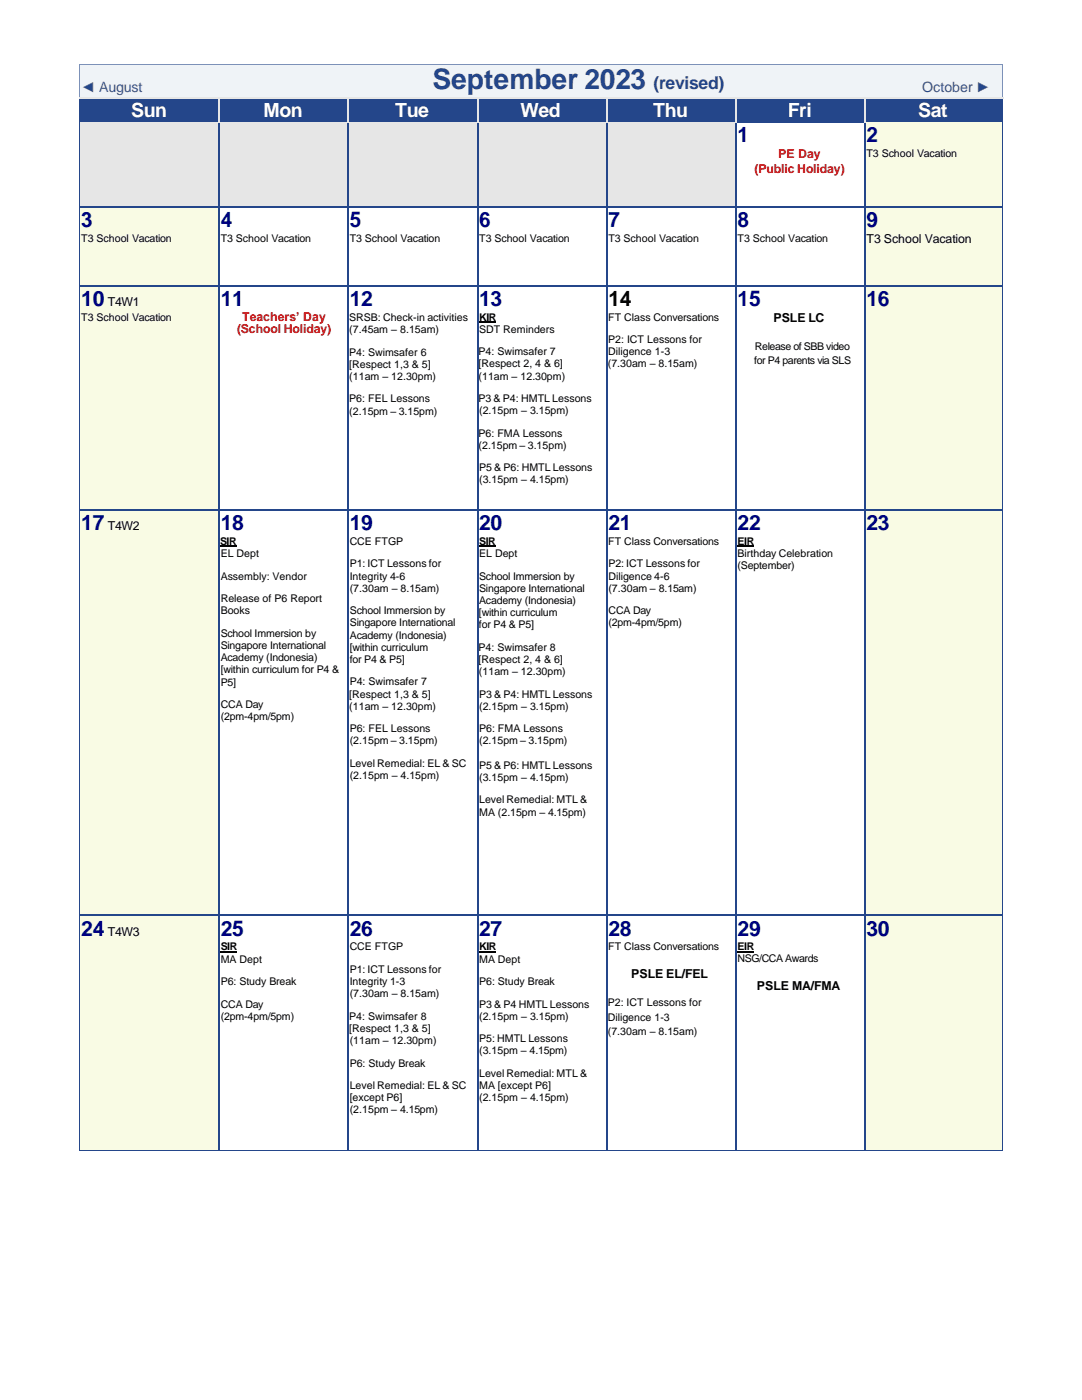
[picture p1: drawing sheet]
<svg xmlns="http://www.w3.org/2000/svg" width="216mm" height="279mm" viewBox="0 0 216 279" stroke-linecap="round" stroke-linejoin="round" font-family="sans-serif">
<defs><g id="words">
<text font-size="5.6" fill="#24468a" x="86.3" y="17.8">September 2023</text>
<g font-size="4.2" fill="#000080">
<text x="147.2" y="28.3">1</text>
<text x="172.9" y="28.4">2</text>
<text x="16.2" y="45.3">3</text>
<text x="44" y="45.3">4</text>
<text x="69.8" y="45.3">5</text>
<text x="95.6" y="45.3">6</text>
<text x="121.4" y="45.3">7</text>
<text x="147.2" y="45.3">8</text>
<text x="172.9" y="45.3">9</text>
<text x="16.2" y="61">10</text>
<text x="44" y="61">11</text>
<text x="69.8" y="61">12</text>
<text x="95.6" y="61">13</text>
<text x="147.2" y="61">15</text>
<text x="172.9" y="61">16</text>
<text x="16.2" y="105.8">17</text>
<text x="44" y="105.8">18</text>
<text x="69.8" y="105.8">19</text>
<text x="95.6" y="105.8">20</text>
<text x="121.4" y="105.8">21</text>
<text x="147.2" y="105.8">22</text>
<text x="172.9" y="105.8">23</text>
<text x="16.2" y="186.7">24</text>
<text x="44" y="186.7">25</text>
<text x="69.8" y="186.7">26</text>
<text x="95.6" y="186.7">27</text>
<text x="121.4" y="186.7">28</text>
<text x="147.2" y="186.7">29</text>
<text x="172.9" y="186.7">30</text>
</g>
<text font-size="4.2" x="121.4" y="61">14</text>
<g font-size="3.9" fill="#fff">
<text x="26.2" y="23.3">Sun</text>
<text x="52.6" y="23.3">Mon</text>
<text x="78.8" y="23.3">Tue</text>
<text x="103.9" y="23.3">Wed</text>
<text x="130.3" y="23.3">Thu</text>
<text x="157.2" y="23.3">Fri</text>
<text x="183.2" y="23.3">Sat</text>
</g>
<text font-size="3.5" fill="#24468a" x="130.4" y="17.8">(revised)</text>
<g font-size="2.8" fill="#345292">
<text x="16.2" y="18.4">◄ August</text>
<text x="184" y="18.4">October ►</text>
</g>
<g font-size="2.5" fill="#f00">
<text x="150.6" y="34.5">(Public Holiday)</text>
<text x="155.3" y="31.6">PE Day</text>
<text x="48.3" y="64">Teachers’ Day</text>
<text x="47.3" y="66.4">(School Holiday)</text>
</g>
<g font-size="2.5">
<text x="172.9" y="48.6">T3 School Vacation</text>
<text x="21.5" y="61">T4W1</text>
<text x="154.3" y="64.3">PSLE LC</text>
<text x="21.5" y="105.8">T4W2</text>
<text x="21.5" y="186.7">T4W3</text>
<text x="126" y="195.2">PSLE EL/FEL</text>
<text x="151" y="197.6">PSLE MA/FMA</text>
</g>
<g font-size="2.1">
<text x="172.9" y="31.3">T3 School Vacation</text>
<text x="16.2" y="48.2">T3 School Vacation</text>
<text x="44" y="48.2">T3 School Vacation</text>
<text x="69.8" y="48.2">T3 School Vacation</text>
<text x="95.6" y="48.2">T3 School Vacation</text>
<text x="121.4" y="48.2">T3 School Vacation</text>
<text x="147.2" y="48.2">T3 School Vacation</text>
<text x="16.2" y="64">T3 School Vacation</text>
<text x="69.7" y="64">SRSB: Check-in activities</text>
<text x="95.6" y="64">KIR</text>
<text x="121.4" y="64">FT Class Conversations</text>
<text x="69.7" y="66.5">(7.45am – 8.15am)</text>
<text x="69.7" y="71">P4: Swimsafer 6</text>
<text x="95.5" y="70.9">P4: Swimsafer 7</text>
<text x="95.6" y="66.4">SDT Reminders</text>
<text x="121.4" y="68.5">P2: ICT Lessons for</text>
<text x="121.4" y="70.9">Diligence 1-3</text>
<text x="150.6" y="69.9">Release of SBB video</text>
<text x="69.7" y="73.4">[Respect 1,3 &amp; 5]</text>
<text x="69.7" y="75.8">(11am – 12.30pm)</text>
<text x="95.5" y="73.3">[Respect 2, 4 &amp; 6]</text>
<text x="95.5" y="75.7">(11am – 12.30pm)</text>
<text x="121.3" y="73.3">(7.30am – 8.15am)</text>
<text x="150.5" y="72.7">for P4 parents via SLS</text>
<text x="69.7" y="80.3">P6: FEL Lessons</text>
<text x="69.7" y="82.7">(2.15pm – 3.15pm)</text>
<text x="95.5" y="80.2">P3 &amp; P4: HMTL Lessons</text>
<text x="95.6" y="82.7">(2.15pm – 3.15pm)</text>
<text x="95.5" y="87.1">P6: FMA Lessons</text>
<text x="95.5" y="89.6">(2.15pm – 3.15pm)</text>
<text x="95.6" y="94">P5 &amp; P6: HMTL Lessons</text>
<text x="95.6" y="96.5">(3.15pm – 4.15pm)</text>
<text x="43.9" y="108.7">SIR</text>
<text x="44" y="111.2">EL Dept</text>
<text x="69.8" y="108.8">CCE FTGP</text>
<text x="69.8" y="113.2">P1: ICT Lessons for</text>
<text x="95.6" y="108.7">SIR</text>
<text x="95.6" y="111.2">EL Dept</text>
<text x="121.4" y="108.8">FT Class Conversations</text>
<text x="121.4" y="113.2">P2: ICT Lessons for</text>
<text x="147.2" y="108.7">EIR</text>
<text x="147.2" y="111.2">Birthday Celebration</text>
<text x="147.2" y="113.6">(September)</text>
<text x="44" y="115.7">Assembly: Vendor</text>
<text x="69.8" y="115.7">Integrity 4-6</text>
<text x="69.8" y="118.1">(7.30am – 8.15am)</text>
<text x="95.6" y="115.7">School Immersion by</text>
<text x="95.6" y="118.1">Singapore International</text>
<text x="121.4" y="115.7">Diligence 4-6</text>
<text x="121.4" y="118.1">(7.30am – 8.15am)</text>
<text x="44" y="120.2">Release of P6 Report</text>
<text x="44" y="122.6">Books</text>
<text x="69.8" y="122.6">School Immersion by</text>
<text x="69.8" y="125">Singapore International</text>
<text x="95.6" y="123">[within curriculum</text>
<text x="95.6" y="125.4">for P4 &amp; P5]</text>
<text x="95.6" y="120.5">Academy (Indonesia)</text>
<text x="121.4" y="122.6">CCA Day</text>
<text x="121.4" y="125">(2pm-4pm/5pm)</text>
<text x="44" y="127.1">School Immersion by</text>
<text x="44" y="129.5">Singapore International</text>
<text x="44" y="131.9">Academy (Indonesia)</text>
<text x="69.8" y="129.9">[within curriculum</text>
<text x="69.8" y="127.4">Academy (Indonesia)</text>
<text x="95.5" y="129.9">P4: Swimsafer 8</text>
<text x="44" y="134.4">[within curriculum for P4 &amp;</text>
<text x="44" y="136.8">P5]</text>
<text x="69.8" y="132.3">for P4 &amp; P5]</text>
<text x="69.8" y="136.8">P4: Swimsafer 7</text>
<text x="95.5" y="132.3">[Respect 2, 4 &amp; 6]</text>
<text x="95.6" y="134.8">(11am – 12.30pm)</text>
<text x="44" y="141.3">CCA Day</text>
<text x="44" y="143.7">(2pm-4pm/5pm)</text>
<text x="69.7" y="139.2">[Respect 1,3 &amp; 5]</text>
<text x="69.7" y="141.7">(11am – 12.30pm)</text>
<text x="95.6" y="139.2">P3 &amp; P4: HMTL Lessons</text>
<text x="95.6" y="141.7">(2.15pm – 3.15pm)</text>
<text x="69.8" y="146.1">P6: FEL Lessons</text>
<text x="69.8" y="148.6">(2.15pm – 3.15pm)</text>
<text x="95.6" y="146.1">P6: FMA Lessons</text>
<text x="95.6" y="148.6">(2.15pm – 3.15pm)</text>
<text x="69.8" y="153">Level Remedial: EL &amp; SC</text>
<text x="69.8" y="155.4">(2.15pm – 4.15pm)</text>
<text x="95.6" y="153.4">P5 &amp; P6: HMTL Lessons</text>
<text x="95.6" y="155.9">(3.15pm – 4.15pm)</text>
<text x="95.6" y="160.3">Level Remedial: MTL &amp;</text>
<text x="95.6" y="162.8">MA (2.15pm – 4.15pm)</text>
<text x="44" y="189.6">SIR</text>
<text x="69.8" y="189.7">CCE FTGP</text>
<text x="95.6" y="189.6">KIR</text>
<text x="121.4" y="189.7">FT Class Conversations</text>
<text x="147.2" y="189.6">EIR</text>
<text x="44" y="192.1">MA Dept</text>
<text x="44" y="196.6">P6: Study Break</text>
<text x="69.8" y="194.2">P1: ICT Lessons for</text>
<text x="69.8" y="196.6">Integrity 1-3</text>
<text x="95.6" y="192.1">MA Dept</text>
<text x="95.6" y="196.6">P6: Study Break</text>
<text x="147.2" y="192.1">NSG/CCA Awards</text>
<text x="44" y="201.1">CCA Day</text>
<text x="44" y="203.5">(2pm-4pm/5pm)</text>
<text x="69.7" y="203.5">P4: Swimsafer 8</text>
<text x="69.8" y="199">(7.30am – 8.15am)</text>
<text x="95.6" y="201.1">P3 &amp; P4 HMTL Lessons</text>
<text x="95.6" y="203.5">(2.15pm – 3.15pm)</text>
<text x="121.3" y="200.9">P2: ICT Lessons for</text>
<text x="121.3" y="203.7">Diligence 1-3</text>
<text x="69.7" y="205.9">[Respect 1,3 &amp; 5]</text>
<text x="69.8" y="208.4">(11am – 12.30pm)</text>
<text x="95.6" y="207.9">P5: HMTL Lessons</text>
<text x="121.3" y="206.5">(7.30am – 8.15am)</text>
<text x="69.8" y="212.8">P6: Study Break</text>
<text x="95.6" y="210.4">(3.15pm – 4.15pm)</text>
<text x="95.6" y="214.9">Level Remedial: MTL &amp;</text>
<text x="69.8" y="217.3">Level Remedial: EL &amp; SC</text>
<text x="69.8" y="219.7">[except P6]</text>
<text x="95.6" y="217.3">MA [except P6]</text>
<text x="95.6" y="219.7">(2.15pm – 4.15pm)</text>
<text x="69.8" y="222.2">(2.15pm – 4.15pm)</text>
</g>
</g></defs>
<g fill="#eff3f7">
<path d="M16 12.9h27.7v6.4h-27.7z" fill-rule="evenodd"/>
<path d="M16 12.9h27.7v3.1h-27.7z" fill-rule="evenodd"/>
<path d="M16 16h27.7v3h-27.7z" fill-rule="evenodd"/>
<path d="M43.7 12.9h25.8v6.4h-25.8z" fill-rule="evenodd"/>
<path d="M43.7 12.9h25.8v2.4h-25.8z" fill-rule="evenodd"/>
<path d="M69.5 12.9h77.4v6.4h-77.4z" fill-rule="evenodd"/>
<path d="M69.5 12.9h77.4v6.1h-77.4z" fill-rule="evenodd"/>
<path d="M146.9 12.9h2.7v6.4h-2.7z" fill-rule="evenodd"/>
<path d="M146.9 12.9h2.7v2.4h-2.7z" fill-rule="evenodd"/>
<path d="M149.6 12.9h23.1v6.4h-23.1z" fill-rule="evenodd"/>
<path d="M149.6 12.9h23.1v2.4h-23.1z" fill-rule="evenodd"/>
<path d="M172.7 12.9h27.3v6.4h-27.3z" fill-rule="evenodd"/>
<path d="M172.7 12.9h27.3v3.1h-27.3z" fill-rule="evenodd"/>
<path d="M172.7 16h27.3v3h-27.3z" fill-rule="evenodd"/>
</g>
<g fill="#7b91b8">
<path d="M15.8 12.7h.2v.2h-.2z" fill-rule="evenodd"/>
<path d="M15.8 12.7h.2v.2h-.2z" fill-rule="evenodd"/>
</g>
<path d="M16 12.8h27.7" fill="none" stroke="#7b91b8" stroke-width=".2"/>
<path d="M43.7 12.7h.2v.2h-.2z" fill-rule="evenodd" fill="#7b91b8"/>
<path d="M43.9 12.8h25.6" fill="none" stroke="#7b91b8" stroke-width=".2"/>
<path d="M69.5 12.7h.2v.2h-.2z" fill-rule="evenodd" fill="#7b91b8"/>
<path d="M69.7 12.8h77.2" fill="none" stroke="#7b91b8" stroke-width=".2"/>
<path d="M146.9 12.7h.1v.2h-.1z" fill-rule="evenodd" fill="#7b91b8"/>
<path d="M147 12.8h2.6" fill="none" stroke="#7b91b8" stroke-width=".2"/>
<path d="M149.6 12.7h.2v.2h-.2z" fill-rule="evenodd" fill="#7b91b8"/>
<path d="M149.8 12.8h22.9" fill="none" stroke="#7b91b8" stroke-width=".2"/>
<path d="M172.7 12.7h.1v.2h-.1z" fill-rule="evenodd" fill="#7b91b8"/>
<path d="M172.8 12.8h27.2" fill="none" stroke="#7b91b8" stroke-width=".2"/>
<g fill="#7b91b8">
<path d="M200 12.7h.1v.2h-.1z" fill-rule="evenodd"/>
<path d="M200 12.7h.1v.2h-.1z" fill-rule="evenodd"/>
</g>
<path d="M15.9 12.9v6.4M200.1 12.9v6.4" fill="none" stroke="#7b91b8" stroke-width=".2"/>
<g fill="#24468a">
<path d="M15.9 19.7h27.7v4.8h-27.7z" fill-rule="evenodd"/>
<path d="M15.9 19.7h27.7v4.4h-27.7z" fill-rule="evenodd"/>
<path d="M43.9 19.7h25.4v4.8h-25.4z" fill-rule="evenodd"/>
<path d="M43.9 19.7h25.4v4.4h-25.4z" fill-rule="evenodd"/>
<path d="M69.7 19.7h25.4v4.8h-25.4z" fill-rule="evenodd"/>
<path d="M69.7 19.7h25.4v4.4h-25.4z" fill-rule="evenodd"/>
<path d="M95.5 19.7h25.4v4.8h-25.4z" fill-rule="evenodd"/>
<path d="M95.5 19.7h25.4v4.4h-25.4z" fill-rule="evenodd"/>
<path d="M121.3 19.7h25.4v4.8h-25.4z" fill-rule="evenodd"/>
<path d="M121.3 19.7h25.4v4.4h-25.4z" fill-rule="evenodd"/>
<path d="M147 19.7h25.5v4.8h-25.5z" fill-rule="evenodd"/>
<path d="M147 19.7h25.5v4.4h-25.5z" fill-rule="evenodd"/>
<path d="M172.8 19.7h27.3v4.8h-27.3z" fill-rule="evenodd"/>
<path d="M172.8 19.7h27.3v4.4h-27.3z" fill-rule="evenodd"/>
</g>
<g fill="#e6e6e6">
<path d="M15.8 19.3h.2v.4h-.2z" fill-rule="evenodd"/>
<path d="M16 19.3h.3v.4h-.3z" fill-rule="evenodd"/>
</g>
<path d="M16.3 19.5h27.3" fill="none" stroke="#e6e6e6" stroke-width=".34"/>
<g fill="#e6e6e6">
<path d="M43.6 19.3h.3v.4h-.3z" fill-rule="evenodd"/>
<path d="M43.9 19.3h.3v.4h-.3z" fill-rule="evenodd"/>
</g>
<path d="M44.2 19.5h25.1" fill="none" stroke="#e6e6e6" stroke-width=".34"/>
<g fill="#e6e6e6">
<path d="M69.3 19.3h.4v.4h-.4z" fill-rule="evenodd"/>
<path d="M69.7 19.3h.3v.4h-.3z" fill-rule="evenodd"/>
</g>
<path d="M70 19.5h25.1" fill="none" stroke="#e6e6e6" stroke-width=".34"/>
<path d="M95.1 19.3h.4v.4h-.4z" fill-rule="evenodd" fill="#e6e6e6"/>
<path d="M95.5 19.5h25.4" fill="none" stroke="#e6e6e6" stroke-width=".34"/>
<path d="M120.9 19.3h.4v.4h-.4z" fill-rule="evenodd" fill="#e6e6e6"/>
<path d="M121.3 19.5h25.4" fill="none" stroke="#e6e6e6" stroke-width=".34"/>
<g fill="#e6e6e6">
<path d="M146.7 19.3h.3v.4h-.3z" fill-rule="evenodd"/>
<path d="M147 19.3h.4v.4h-.4z" fill-rule="evenodd"/>
</g>
<path d="M147.4 19.5h2.2" fill="none" stroke="#e6e6e6" stroke-width=".34"/>
<path d="M149.6 19.3h.4v.4h-.4z" fill-rule="evenodd" fill="#e6e6e6"/>
<path d="M150 19.5h22.5" fill="none" stroke="#e6e6e6" stroke-width=".34"/>
<g fill="#e6e6e6">
<path d="M172.5 19.3h.3v.4h-.3z" fill-rule="evenodd"/>
<path d="M172.8 19.3h.4v.4h-.4z" fill-rule="evenodd"/>
</g>
<path d="M173.2 19.5h26.8" fill="none" stroke="#e6e6e6" stroke-width=".34"/>
<path d="M200 19.3h.3v.4h-.3z" fill-rule="evenodd" fill="#e6e6e6"/>
<path d="M43.7 19.7v4.8M69.5 19.7v4.8M95.3 19.7v4.8M121.1 19.7v4.8M146.9 19.7v4.8M172.7 19.7v4.8" fill="none" stroke="#e6e6e6" stroke-width=".34"/>
<g fill="#e6e6e6">
<path d="M16 24.5h27.6v16.6h-27.6z" fill-rule="evenodd"/>
<path d="M16 24.5h27.6v2.4h-27.6z" fill-rule="evenodd"/>
<path d="M43.9 24.5h25.4v16.6h-25.4z" fill-rule="evenodd"/>
<path d="M43.9 24.5h25.4v2.4h-25.4z" fill-rule="evenodd"/>
<path d="M69.7 24.5h25.4v16.6h-25.4z" fill-rule="evenodd"/>
<path d="M69.7 24.5h25.4v2.4h-25.4z" fill-rule="evenodd"/>
<path d="M95.5 24.5h25.4v16.6h-25.4z" fill-rule="evenodd"/>
<path d="M95.5 24.5h25.4v2.4h-25.4z" fill-rule="evenodd"/>
<path d="M121.3 24.5h25.4v16.6h-25.4z" fill-rule="evenodd"/>
<path d="M121.3 24.5h25.4v2.4h-25.4z" fill-rule="evenodd"/>
</g>
<g fill="#f9fbe4">
<path d="M172.8 24.5h27.2v16.6h-27.2z" fill-rule="evenodd"/>
<path d="M172.8 24.5h27.2v4.8h-27.2z" fill-rule="evenodd"/>
<path d="M172.8 29.3h27.2v2.5h-27.2z" fill-rule="evenodd"/>
<path d="M172.8 31.8h27.2v2h-27.2z" fill-rule="evenodd"/>
<path d="M172.8 33.8h27.2v3h-27.2z" fill-rule="evenodd"/>
</g>
<path d="M15.9 24.5v16.6M200.1 24.5v16.6" fill="none" stroke="#24468a" stroke-width=".2"/>
<path d="M43.7 24.5v16.6M69.5 24.5v16.6M95.3 24.5v16.6M121.1 24.5v16.6M146.9 24.5v16.6M172.7 24.5v16.6" fill="none" stroke="#24468a" stroke-width=".34"/>
<g fill="#f9fbe4">
<path d="M16 41.4h27.6v8.3h-27.6z" fill-rule="evenodd"/>
<path d="M16 41.4h27.6v4.8h-27.6z" fill-rule="evenodd"/>
<path d="M16 46.2h27.6v2.5h-27.6z" fill-rule="evenodd"/>
<path d="M172.8 41.4h27.2v8.3h-27.2z" fill-rule="evenodd"/>
<path d="M172.8 41.4h27.2v4.8h-27.2z" fill-rule="evenodd"/>
<path d="M172.8 46.2h27.2v2.9h-27.2z" fill-rule="evenodd"/>
</g>
<path d="M15.8 41.1h.2v.3h-.2z" fill-rule="evenodd" fill="#24468a"/>
<path d="M16 41.2h27.6" fill="none" stroke="#24468a" stroke-width=".34"/>
<path d="M43.6 41.1h.3v.3h-.3z" fill-rule="evenodd" fill="#24468a"/>
<path d="M43.9 41.2h25.4" fill="none" stroke="#24468a" stroke-width=".34"/>
<path d="M69.3 41.1h.4v.3h-.4z" fill-rule="evenodd" fill="#24468a"/>
<path d="M69.7 41.2h25.4" fill="none" stroke="#24468a" stroke-width=".34"/>
<path d="M95.1 41.1h.4v.3h-.4z" fill-rule="evenodd" fill="#24468a"/>
<path d="M95.5 41.2h25.4" fill="none" stroke="#24468a" stroke-width=".34"/>
<path d="M120.9 41.1h.4v.3h-.4z" fill-rule="evenodd" fill="#24468a"/>
<path d="M121.3 41.2h25.4" fill="none" stroke="#24468a" stroke-width=".34"/>
<path d="M146.7 41.1h.3v.3h-.3z" fill-rule="evenodd" fill="#24468a"/>
<path d="M147 41.2h25.5" fill="none" stroke="#24468a" stroke-width=".34"/>
<path d="M172.5 41.1h.3v.3h-.3z" fill-rule="evenodd" fill="#24468a"/>
<path d="M172.8 41.2h27.2" fill="none" stroke="#24468a" stroke-width=".34"/>
<path d="M200 41.1h.1v.3h-.1z" fill-rule="evenodd" fill="#24468a"/>
<path d="M15.9 41.4v8.3M200.1 41.4v8.3" fill="none" stroke="#24468a" stroke-width=".2"/>
<path d="M43.7 41.4v8.3M69.5 41.4v8.3M95.3 41.4v8.3M121.1 41.4v8.3M146.9 41.4v8.3M172.7 41.4v8.3" fill="none" stroke="#24468a" stroke-width=".34"/>
<g fill="#f9fbe4">
<path d="M16 49.7h27.6v7.1h-27.6z" fill-rule="evenodd"/>
<path d="M16 49.7h27.6v3h-27.6z" fill-rule="evenodd"/>
<path d="M172.8 49.7h27.2v7.1h-27.2z" fill-rule="evenodd"/>
<path d="M172.8 49.7h27.2v2.5h-27.2z" fill-rule="evenodd"/>
</g>
<path d="M15.9 49.7v7.1M200.1 49.7v7.1" fill="none" stroke="#24468a" stroke-width=".2"/>
<path d="M43.7 49.7v7.1M69.5 49.7v7.1M95.3 49.7v7.1M121.1 49.7v7.1M146.9 49.7v7.1M172.7 49.7v7.1" fill="none" stroke="#24468a" stroke-width=".34"/>
<g fill="#f9fbe4">
<path d="M16 57.2h27.6v44.4h-27.6z" fill-rule="evenodd"/>
<path d="M16 57.2h27.6v4.8h-27.6z" fill-rule="evenodd"/>
<path d="M16 62h27.6v2.4h-27.6z" fill-rule="evenodd"/>
</g>
<path d="M95.6 64.3h3.4" fill="none" stroke="#000" stroke-width=".21"/>
<g fill="#f9fbe4">
<path d="M172.8 57.2h27.2v44.4h-27.2z" fill-rule="evenodd"/>
<path d="M172.8 57.2h27.2v4.8h-27.2z" fill-rule="evenodd"/>
</g>
<path d="M15.8 56.8h.2v.4h-.2z" fill-rule="evenodd" fill="#24468a"/>
<path d="M16 57h27.6" fill="none" stroke="#24468a" stroke-width=".34"/>
<path d="M43.6 56.8h.3v.4h-.3z" fill-rule="evenodd" fill="#24468a"/>
<path d="M43.9 57h25.4" fill="none" stroke="#24468a" stroke-width=".34"/>
<path d="M69.3 56.8h.4v.4h-.4z" fill-rule="evenodd" fill="#24468a"/>
<path d="M69.7 57h25.4" fill="none" stroke="#24468a" stroke-width=".34"/>
<path d="M95.1 56.8h.4v.4h-.4z" fill-rule="evenodd" fill="#24468a"/>
<path d="M95.5 57h25.4" fill="none" stroke="#24468a" stroke-width=".34"/>
<path d="M120.9 56.8h.4v.4h-.4z" fill-rule="evenodd" fill="#24468a"/>
<path d="M121.3 57h25.4" fill="none" stroke="#24468a" stroke-width=".34"/>
<path d="M146.7 56.8h.3v.4h-.3z" fill-rule="evenodd" fill="#24468a"/>
<path d="M147 57h25.5" fill="none" stroke="#24468a" stroke-width=".34"/>
<path d="M172.5 56.8h.3v.4h-.3z" fill-rule="evenodd" fill="#24468a"/>
<path d="M172.8 57h27.2" fill="none" stroke="#24468a" stroke-width=".34"/>
<path d="M200 56.8h.1v.4h-.1z" fill-rule="evenodd" fill="#24468a"/>
<path d="M15.9 57.2v44.4M200.1 57.2v44.4" fill="none" stroke="#24468a" stroke-width=".2"/>
<path d="M43.7 57.2v44.4M69.5 57.2v44.4M95.3 57.2v44.4M121.1 57.2v44.4M146.9 57.2v44.4M172.7 57.2v44.4" fill="none" stroke="#24468a" stroke-width=".34"/>
<g fill="#f9fbe4">
<path d="M16 102h27.6v80.5h-27.6z" fill-rule="evenodd"/>
<path d="M16 102h27.6v4.8h-27.6z" fill-rule="evenodd"/>
<path d="M16 106.8h27.6v4.4h-27.6z" fill-rule="evenodd"/>
</g>
<path d="M43.9 109h3.3M95.6 109h3.3M147.2 109h3.2" fill="none" stroke="#000" stroke-width=".21"/>
<g fill="#f9fbe4">
<path d="M172.8 102h27.2v77.9h-27.2z" fill-rule="evenodd"/>
<path d="M172.8 102h27.2v4.8h-27.2z" fill-rule="evenodd"/>
</g>
<path d="M15.8 101.6h.2v.4h-.2z" fill-rule="evenodd" fill="#24468a"/>
<path d="M16 101.8h27.6" fill="none" stroke="#24468a" stroke-width=".34"/>
<path d="M43.6 101.6h.3v.4h-.3z" fill-rule="evenodd" fill="#24468a"/>
<path d="M43.9 101.8h25.4" fill="none" stroke="#24468a" stroke-width=".34"/>
<path d="M69.3 101.6h.4v.4h-.4z" fill-rule="evenodd" fill="#24468a"/>
<path d="M69.7 101.8h25.4" fill="none" stroke="#24468a" stroke-width=".34"/>
<path d="M95.1 101.6h.4v.4h-.4z" fill-rule="evenodd" fill="#24468a"/>
<path d="M95.5 101.8h25.4" fill="none" stroke="#24468a" stroke-width=".34"/>
<path d="M120.9 101.6h.4v.4h-.4z" fill-rule="evenodd" fill="#24468a"/>
<path d="M121.3 101.8h25.4" fill="none" stroke="#24468a" stroke-width=".34"/>
<path d="M146.7 101.6h.3v.4h-.3z" fill-rule="evenodd" fill="#24468a"/>
<path d="M147 101.8h25.5" fill="none" stroke="#24468a" stroke-width=".34"/>
<path d="M172.5 101.6h.3v.4h-.3z" fill-rule="evenodd" fill="#24468a"/>
<path d="M172.8 101.8h27.2" fill="none" stroke="#24468a" stroke-width=".34"/>
<path d="M200 101.6h.1v.4h-.1z" fill-rule="evenodd" fill="#24468a"/>
<path d="M15.9 102v77.9M200.1 102v77.9" fill="none" stroke="#24468a" stroke-width=".2"/>
<path d="M43.7 102v77.9M69.5 102v77.9M95.3 102v77.9M121.1 102v77.9M146.9 102v77.9M172.7 102v77.9" fill="none" stroke="#24468a" stroke-width=".34"/>
<g fill="#f9fbe4">
<path d="M172.8 180.1h27.2v2.4h-27.2z" fill-rule="evenodd"/>
<path d="M172.8 180.1h27.2v2.4h-27.2z" fill-rule="evenodd"/>
</g>
<g fill="#24468a">
<path d="M15.8 179.9h.2v.2h-.2z" fill-rule="evenodd"/>
<path d="M43.6 179.9h.3v.2h-.3z" fill-rule="evenodd"/>
<path d="M69.3 179.9h.4v.2h-.4z" fill-rule="evenodd"/>
<path d="M95.1 179.9h.4v.2h-.4z" fill-rule="evenodd"/>
<path d="M120.9 179.9h.4v.2h-.4z" fill-rule="evenodd"/>
<path d="M146.7 179.9h.3v.2h-.3z" fill-rule="evenodd"/>
<path d="M172.5 179.9h.3v.2h-.3z" fill-rule="evenodd"/>
</g>
<path d="M172.8 180h27.2" fill="none" stroke="#f9fbe4" stroke-width=".2"/>
<path d="M200 179.9h.1v.2h-.1z" fill-rule="evenodd" fill="#24468a"/>
<path d="M15.9 180.1v2.4M200.1 180.1v2.4" fill="none" stroke="#24468a" stroke-width=".2"/>
<path d="M43.7 180.1v2.4M69.5 180.1v2.4M95.3 180.1v2.4M121.1 180.1v2.4M146.9 180.1v2.4M172.7 180.1v2.4" fill="none" stroke="#24468a" stroke-width=".34"/>
<g fill="#f9fbe4">
<path d="M16 182.9h27.6v8.5h-27.6z" fill-rule="evenodd"/>
<path d="M16 182.9h27.6v4.8h-27.6z" fill-rule="evenodd"/>
</g>
<path d="M44 190h3.3M95.6 190h3.4M147.2 190h3.2" fill="none" stroke="#000" stroke-width=".21"/>
<g fill="#f9fbe4">
<path d="M172.8 182.9h27.2v8.5h-27.2z" fill-rule="evenodd"/>
<path d="M172.8 182.9h27.2v4.8h-27.2z" fill-rule="evenodd"/>
</g>
<path d="M15.8 182.5h.2v.4h-.2z" fill-rule="evenodd" fill="#24468a"/>
<path d="M16 182.7h27.6" fill="none" stroke="#24468a" stroke-width=".34"/>
<path d="M43.6 182.5h.3v.4h-.3z" fill-rule="evenodd" fill="#24468a"/>
<path d="M43.9 182.7h25.4" fill="none" stroke="#24468a" stroke-width=".34"/>
<path d="M69.3 182.5h.4v.4h-.4z" fill-rule="evenodd" fill="#24468a"/>
<path d="M69.7 182.7h25.4" fill="none" stroke="#24468a" stroke-width=".34"/>
<path d="M95.1 182.5h.4v.4h-.4z" fill-rule="evenodd" fill="#24468a"/>
<path d="M95.5 182.7h25.4" fill="none" stroke="#24468a" stroke-width=".34"/>
<path d="M120.9 182.5h.4v.4h-.4z" fill-rule="evenodd" fill="#24468a"/>
<path d="M121.3 182.7h25.4" fill="none" stroke="#24468a" stroke-width=".34"/>
<path d="M146.7 182.5h.3v.4h-.3z" fill-rule="evenodd" fill="#24468a"/>
<path d="M147 182.7h25.5" fill="none" stroke="#24468a" stroke-width=".34"/>
<path d="M172.5 182.5h.3v.4h-.3z" fill-rule="evenodd" fill="#24468a"/>
<path d="M172.8 182.7h27.2" fill="none" stroke="#24468a" stroke-width=".34"/>
<path d="M200 182.5h.1v.4h-.1z" fill-rule="evenodd" fill="#24468a"/>
<path d="M15.9 182.9v8.5M200.1 182.9v8.5" fill="none" stroke="#24468a" stroke-width=".2"/>
<path d="M43.7 182.9v8.5M69.5 182.9v8.5M95.3 182.9v8.5M121.1 182.9v8.5M146.9 182.9v8.5M172.7 182.9v8.5" fill="none" stroke="#24468a" stroke-width=".34"/>
<g fill="#f9fbe4">
<path d="M16 191.6h27.6v13.5h-27.6z" fill-rule="evenodd"/>
<path d="M16 191.6h27.6v2.4h-27.6z" fill-rule="evenodd"/>
<path d="M172.8 191.6h27.2v13.5h-27.2z" fill-rule="evenodd"/>
<path d="M172.8 191.6h27.2v2.4h-27.2z" fill-rule="evenodd"/>
</g>
<path d="M15.8 191.4h.2v.2h-.2z" fill-rule="evenodd" fill="#24468a"/>
<path d="M16 191.5h27.6" fill="none" stroke="#f9fbe4" stroke-width=".2"/>
<g fill="#24468a">
<path d="M43.6 191.4h.3v.2h-.3z" fill-rule="evenodd"/>
<path d="M69.3 191.4h.4v.2h-.4z" fill-rule="evenodd"/>
<path d="M95.1 191.4h.4v.2h-.4z" fill-rule="evenodd"/>
<path d="M120.9 191.4h.4v.2h-.4z" fill-rule="evenodd"/>
<path d="M146.7 191.4h.3v.2h-.3z" fill-rule="evenodd"/>
<path d="M172.5 191.4h.3v.2h-.3z" fill-rule="evenodd"/>
</g>
<path d="M172.8 191.5h27.2" fill="none" stroke="#f9fbe4" stroke-width=".2"/>
<path d="M200 191.4h.1v.2h-.1z" fill-rule="evenodd" fill="#24468a"/>
<path d="M15.9 191.6v13.5M200.1 191.6v13.5" fill="none" stroke="#24468a" stroke-width=".2"/>
<path d="M43.7 191.6v13.5M69.5 191.6v13.5M95.3 191.6v13.5M121.1 191.6v13.5M146.9 191.6v13.5M172.7 191.6v13.5" fill="none" stroke="#24468a" stroke-width=".34"/>
<g fill="#f9fbe4">
<path d="M16 205.3h27.6v3.7h-27.6z" fill-rule="evenodd"/>
<path d="M16 205.3h27.6v2.5h-27.6z" fill-rule="evenodd"/>
<path d="M172.8 205.3h27.2v3.7h-27.2z" fill-rule="evenodd"/>
<path d="M172.8 205.3h27.2v2.5h-27.2z" fill-rule="evenodd"/>
</g>
<path d="M15.8 205.1h.2v.2h-.2z" fill-rule="evenodd" fill="#24468a"/>
<path d="M16 205.2h27.6" fill="none" stroke="#f9fbe4" stroke-width=".2"/>
<g fill="#24468a">
<path d="M43.6 205.1h.3v.2h-.3z" fill-rule="evenodd"/>
<path d="M69.3 205.1h.4v.2h-.4z" fill-rule="evenodd"/>
<path d="M95.1 205.1h.4v.2h-.4z" fill-rule="evenodd"/>
<path d="M120.9 205.1h.4v.2h-.4z" fill-rule="evenodd"/>
<path d="M146.7 205.1h.3v.2h-.3z" fill-rule="evenodd"/>
<path d="M172.5 205.1h.3v.2h-.3z" fill-rule="evenodd"/>
</g>
<path d="M172.8 205.2h27.2" fill="none" stroke="#f9fbe4" stroke-width=".2"/>
<path d="M200 205.1h.1v.2h-.1z" fill-rule="evenodd" fill="#24468a"/>
<path d="M15.9 205.3v3.7M200.1 205.3v3.7" fill="none" stroke="#24468a" stroke-width=".2"/>
<path d="M43.7 205.3v3.7M69.5 205.3v3.7M95.3 205.3v3.7M121.1 205.3v3.7M146.9 205.3v3.7M172.7 205.3v3.7" fill="none" stroke="#24468a" stroke-width=".34"/>
<g fill="#f9fbe4">
<path d="M16 209.1h27.6v20.4h-27.6z" fill-rule="evenodd"/>
<path d="M16 209.1h27.6v2.5h-27.6z" fill-rule="evenodd"/>
<path d="M172.8 209.1h27.2v20.4h-27.2z" fill-rule="evenodd"/>
<path d="M172.8 209.1h27.2v2.5h-27.2z" fill-rule="evenodd"/>
</g>
<path d="M15.8 209h.2v.1h-.2z" fill-rule="evenodd" fill="#24468a"/>
<path d="M16 209h27.6" fill="none" stroke="#f9fbe4" stroke-width=".2"/>
<g fill="#24468a">
<path d="M43.6 209h.3v.1h-.3z" fill-rule="evenodd"/>
<path d="M69.3 209h.4v.1h-.4z" fill-rule="evenodd"/>
<path d="M95.1 209h.4v.1h-.4z" fill-rule="evenodd"/>
<path d="M120.9 209h.4v.1h-.4z" fill-rule="evenodd"/>
<path d="M146.7 209h.3v.1h-.3z" fill-rule="evenodd"/>
<path d="M172.5 209h.3v.1h-.3z" fill-rule="evenodd"/>
</g>
<path d="M172.8 209h27.2" fill="none" stroke="#f9fbe4" stroke-width=".2"/>
<path d="M200 209h.1v.1h-.1z" fill-rule="evenodd" fill="#24468a"/>
<path d="M15.9 209.1v20.4" fill="none" stroke="#24468a" stroke-width=".2"/>
<g fill="#24468a">
<path d="M15.8 229.5h.2v.2h-.2z" fill-rule="evenodd"/>
<path d="M15.8 229.5h.2v.2h-.2z" fill-rule="evenodd"/>
</g>
<path d="M16 229.6h27.6" fill="none" stroke="#24468a" stroke-width=".2"/>
<path d="M43.7 209.1v20.4" fill="none" stroke="#24468a" stroke-width=".34"/>
<path d="M43.6 229.5h.1v.2h-.1z" fill-rule="evenodd" fill="#24468a"/>
<path d="M43.7 229.6h25.6" fill="none" stroke="#24468a" stroke-width=".2"/>
<path d="M69.5 209.1v20.4" fill="none" stroke="#24468a" stroke-width=".34"/>
<path d="M69.3 229.5h.2v.2h-.2z" fill-rule="evenodd" fill="#24468a"/>
<path d="M69.5 229.6h25.6" fill="none" stroke="#24468a" stroke-width=".2"/>
<path d="M95.3 209.1v20.4" fill="none" stroke="#24468a" stroke-width=".34"/>
<path d="M95.1 229.5h.2v.2h-.2z" fill-rule="evenodd" fill="#24468a"/>
<path d="M95.3 229.6h25.6" fill="none" stroke="#24468a" stroke-width=".2"/>
<path d="M121.1 209.1v20.4" fill="none" stroke="#24468a" stroke-width=".34"/>
<path d="M120.9 229.5h.2v.2h-.2z" fill-rule="evenodd" fill="#24468a"/>
<path d="M121.1 229.6h25.6" fill="none" stroke="#24468a" stroke-width=".2"/>
<path d="M146.9 209.1v20.4" fill="none" stroke="#24468a" stroke-width=".34"/>
<path d="M146.7 229.5h.2v.2h-.2z" fill-rule="evenodd" fill="#24468a"/>
<path d="M146.9 229.6h25.6" fill="none" stroke="#24468a" stroke-width=".2"/>
<path d="M172.7 209.1v20.4" fill="none" stroke="#24468a" stroke-width=".34"/>
<path d="M172.5 229.5h.2v.2h-.2z" fill-rule="evenodd" fill="#24468a"/>
<path d="M200.1 209.1v20.4M172.7 229.6h27.3" fill="none" stroke="#24468a" stroke-width=".2"/>
<g fill="#24468a">
<path d="M200 229.5h.1v.2h-.1z" fill-rule="evenodd"/>
<path d="M200 229.5h.1v.2h-.1z" fill-rule="evenodd"/>
</g>
<use href="#words"/>
</svg>
